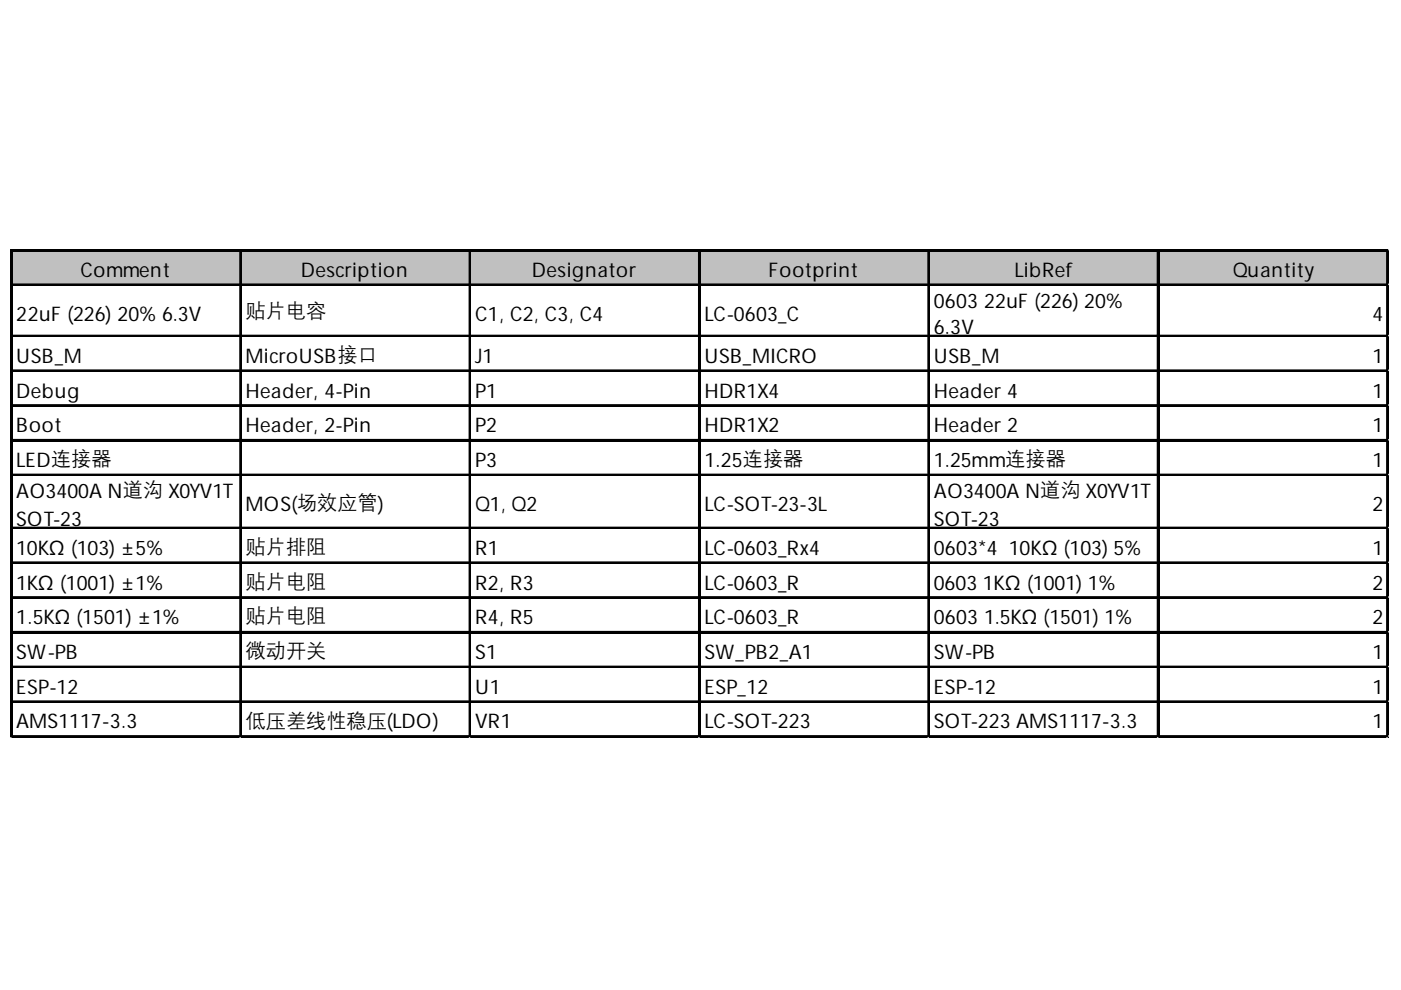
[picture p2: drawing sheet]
<svg xmlns="http://www.w3.org/2000/svg" width="297mm" height="210mm" viewBox="0 0 297 210" stroke-linecap="round" stroke-linejoin="round" font-family="sans-serif">
<defs><g id="words">
<g font-size="4.3">
<text x="17.1" y="58.7">Comment</text>
<text x="63.8" y="58.7">Description</text>
<text x="112.8" y="58.7">Designator</text>
<text x="163" y="58.7">Footprint</text>
<text x="215.1" y="58.7">LibRef</text>
<text x="261.4" y="58.7">Quantity</text>
<text x="198" y="65.3">0603 22uF (226) 20%</text>
<text x="3.4" y="68">22uF (226) 20% 6.3V</text>
<text x="52.1" y="67.2">贴片电容</text>
<text x="100.7" y="68">C1, C2, C3, C4</text>
<text x="149.3" y="68">LC-0603_C</text>
<text x="198" y="70.7">6.3V</text>
<text x="291" y="68">4</text>
<text x="3.4" y="76.9">USB_M</text>
<text x="52.1" y="76.9">MicroUSB接口</text>
<text x="100.7" y="76.9">J1</text>
<text x="149.3" y="76.9">USB_MICRO</text>
<text x="198" y="76.9">USB_M</text>
<text x="291" y="76.9">1</text>
<text x="3.4" y="84.3">Debug</text>
<text x="52.1" y="84.3">Header, 4-Pin</text>
<text x="100.7" y="84.3">P1</text>
<text x="149.3" y="84.3">HDR1X4</text>
<text x="198" y="84.3">Header 4</text>
<text x="291" y="84.3">1</text>
<text x="3.4" y="91.6">Boot</text>
<text x="52.1" y="91.6">Header, 2-Pin</text>
<text x="100.7" y="91.6">P2</text>
<text x="149.3" y="91.6">HDR1X2</text>
<text x="198" y="91.6">Header 2</text>
<text x="291" y="91.6">1</text>
<text x="3.4" y="99">LED连接器</text>
<text x="100.7" y="99">P3</text>
<text x="149.3" y="99">1.25连接器</text>
<text x="198" y="99">1.25mm连接器</text>
<text x="291" y="99">1</text>
<text x="3.4" y="105.6">AO3400A N道沟 X0YV1T</text>
<text x="198" y="105.6">AO3400A N道沟 X0YV1T</text>
<text x="3.4" y="111.4">SOT-23</text>
<text x="52.1" y="108.3">MOS(场效应管)</text>
<text x="100.7" y="108.3">Q1, Q2</text>
<text x="149.3" y="108.3">LC-SOT-23-3L</text>
<text x="198" y="111.4">SOT-23</text>
<text x="291" y="108.3">2</text>
<text x="3.4" y="117.6">10KΩ (103) ±5%</text>
<text x="52.1" y="117.2">贴片排阻</text>
<text x="100.7" y="117.6">R1</text>
<text x="149.3" y="117.6">LC-0603_Rx4</text>
<text x="198" y="117.6">0603*4 10KΩ (103) 5%</text>
<text x="291" y="117.6">1</text>
<text x="3.4" y="125">1KΩ (1001) ±1%</text>
<text x="52.1" y="124.6">贴片电阻</text>
<text x="100.7" y="125">R2, R3</text>
<text x="149.3" y="125">LC-0603_R</text>
<text x="198" y="125">0603 1KΩ (1001) 1%</text>
<text x="291" y="125">2</text>
<text x="52.1" y="132">贴片电阻</text>
<text x="3.4" y="132.4">1.5KΩ (1501) ±1%</text>
<text x="100.7" y="132.4">R4, R5</text>
<text x="149.3" y="132.4">LC-0603_R</text>
<text x="198" y="132.4">0603 1.5KΩ (1501) 1%</text>
<text x="291" y="132.4">2</text>
<text x="3.4" y="139.7">SW-PB</text>
<text x="52.1" y="139.3">微动开关</text>
<text x="100.7" y="139.7">S1</text>
<text x="149.3" y="139.7">SW_PB2_A1</text>
<text x="198" y="139.7">SW-PB</text>
<text x="291" y="139.7">1</text>
<text x="3.4" y="147.1">ESP-12</text>
<text x="100.7" y="147.1">U1</text>
<text x="149.3" y="147.1">ESP_12</text>
<text x="198" y="147.1">ESP-12</text>
<text x="291" y="147.1">1</text>
<text x="3.4" y="154.5">AMS1117-3.3</text>
<text x="52.1" y="154.1">低压差线性稳压(LDO)</text>
<text x="100.7" y="154.5">VR1</text>
<text x="149.3" y="154.5">LC-SOT-223</text>
<text x="198" y="154.5">SOT-223 AMS1117-3.3</text>
<text x="291" y="154.5">1</text>
</g>
</g></defs>
<path d="M2.6 53.3h291.9v7.4h-291.9z" fill="#c0c0c0"/>
<g fill="none" stroke="#000" stroke-width=".39">
<path d="M2.3 52.9v103.5M2.5 52.9v103.5M2.7 52.9h291.8M2.7 53.1h291.8M50.9 53.3v103.1M51.1 53.3v103.1M99.5 53.3v103.1M99.7 53.3v103.1M148.2 53.3v103.1M148.4 53.3v103.1M196.8 53.3v103.1M197 53.3v103.1"/>
<path d="M245.4 53.3v103.1M245.6 53.3v103.1M294.1 53.3v103.1M294.3 53.3v103.1M2.7 60.3h291.8M2.7 60.5h291.8M2.7 71.1h291.8M2.7 71.3h291.8M2.7 78.5h291.8M2.7 78.7h291.8M2.7 85.9h291.8M2.7 86.1h291.8"/>
<path d="M2.7 93.2h291.8M2.7 93.4h291.8M2.7 100.6h291.8M2.7 100.8h291.8M2.7 111.9h291.8M2.7 112.1h291.8M2.7 119.2h291.8M2.7 119.4h291.8M2.7 126.6h291.8M2.7 126.8h291.8M2.7 134h291.8M2.7 134.1h291.8"/>
<path d="M2.7 141.3h291.8M2.7 141.5h291.8M2.7 148.7h291.8M2.7 148.9h291.8M2.7 156.1h291.8"/>
</g>
<path d="M2.7 156.2h291.8" fill="none" stroke="#000" stroke-width=".33"/>
<path d="M294.5 52.9h.1" fill="none" stroke="#d4d4d4" stroke-width=".39"/>
<path d="M294.5 52.9v.4z" fill="#d4d4d4"/>
<path d="M294.5 60.3h.1" fill="none" stroke="#d4d4d4" stroke-width=".39"/>
<path d="M294.5 60.3v.4z" fill="#d4d4d4"/>
<path d="M294.5 71.1h.1" fill="none" stroke="#d4d4d4" stroke-width=".39"/>
<path d="M294.5 71.1v.4z" fill="#d4d4d4"/>
<path d="M294.5 78.5h.1" fill="none" stroke="#d4d4d4" stroke-width=".39"/>
<path d="M294.5 78.5v.4z" fill="#d4d4d4"/>
<path d="M294.5 85.9h.1" fill="none" stroke="#d4d4d4" stroke-width=".39"/>
<path d="M294.5 85.9v.4z" fill="#d4d4d4"/>
<path d="M294.5 93.2h.1" fill="none" stroke="#d4d4d4" stroke-width=".39"/>
<path d="M294.5 93.2v.4z" fill="#d4d4d4"/>
<path d="M294.5 100.6h.1" fill="none" stroke="#d4d4d4" stroke-width=".39"/>
<path d="M294.5 100.6v.4z" fill="#d4d4d4"/>
<path d="M294.5 111.9h.1" fill="none" stroke="#d4d4d4" stroke-width=".39"/>
<path d="M294.5 111.9v.3z" fill="#d4d4d4"/>
<path d="M294.5 119.2h.1" fill="none" stroke="#d4d4d4" stroke-width=".39"/>
<path d="M294.5 119.2v.4z" fill="#d4d4d4"/>
<path d="M294.5 126.6h.1" fill="none" stroke="#d4d4d4" stroke-width=".39"/>
<path d="M294.5 126.6v.4z" fill="#d4d4d4"/>
<path d="M294.5 134h.1" fill="none" stroke="#d4d4d4" stroke-width=".39"/>
<path d="M294.5 134v.3z" fill="#d4d4d4"/>
<path d="M294.5 141.3h.1" fill="none" stroke="#d4d4d4" stroke-width=".39"/>
<path d="M294.5 141.3v.4z" fill="#d4d4d4"/>
<path d="M294.5 148.7h.1" fill="none" stroke="#d4d4d4" stroke-width=".39"/>
<path d="M294.5 148.7v.4z" fill="#d4d4d4"/>
<path d="M294.5 156.1h.1" fill="none" stroke="#d4d4d4" stroke-width=".39"/>
<path d="M294.5 156.1v.3z" fill="#d4d4d4"/>
<use href="#words"/>
</svg>
